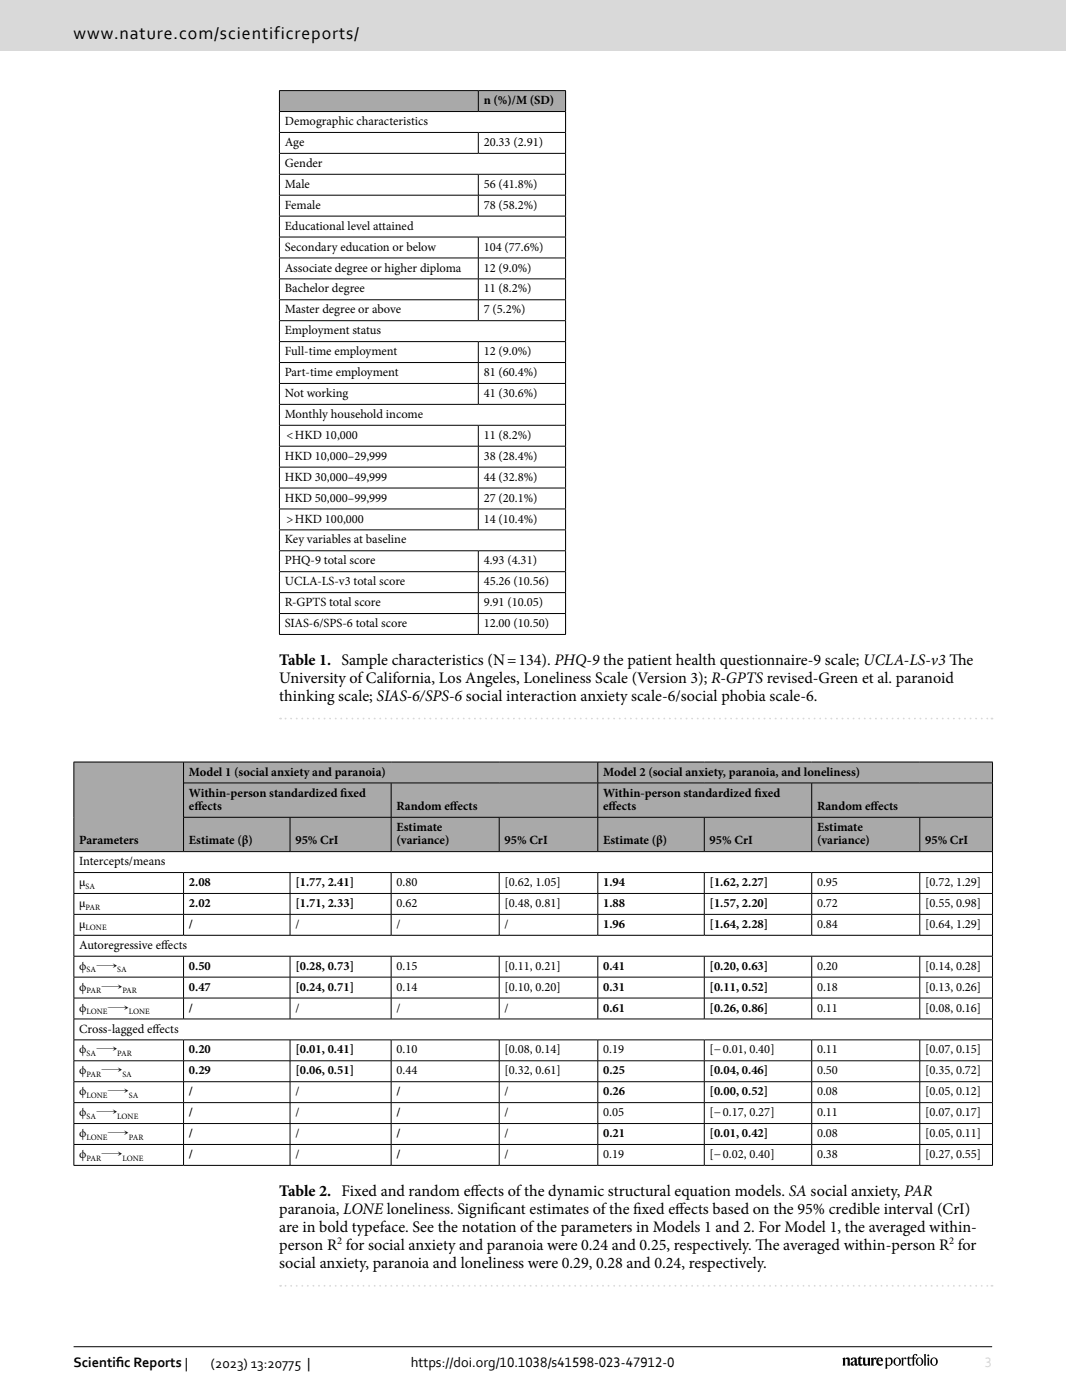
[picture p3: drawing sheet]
<svg xmlns="http://www.w3.org/2000/svg" width="210mm" height="276mm" viewBox="0 0 210 276" stroke-linecap="round" stroke-linejoin="round" font-family="sans-serif">
<defs><g id="words">
<text font-size="3.5" x="14.5" y="7.7">www.nature.com/scientificreports/</text>
<g font-size="3.2">
<text x="55" y="131.1">Table 1.   Sample characteristics (N=134). PHQ-9 the patient health questionnaire-9 scale; UCLA-LS-v3 T</text>
<text x="187" y="131.1">he</text>
<text x="55" y="134.6">University of California, Los Angeles, Loneliness Scale (Version 3); R-GPTS revised-Green et al. paranoid</text>
<text x="55" y="138.1">thinking scale; SIAS-6/SPS-6 social interaction anxiety scale-6/social phobia scale-6.</text>
<text x="55" y="235.9">Table 2.   Fixed and random ef</text>
<text x="55" y="239.4">paranoia, LONE loneliness. Signif</text>
<text x="92.7" y="235.9">fects of the dynamic structural equation models. SA social anxiety, PAR</text>
<text x="96.5" y="239.4">icant estimates of the f</text>
<text x="124.7" y="239.4">ixed ef</text>
<text x="133" y="239.4">fects based on the 95% credible interval (CrI)</text>
<text x="55" y="242.9">are in bold typeface. See the notation of the parameters in Models 1 and 2. For Model 1, the averaged within-</text>
<text x="55" y="246.4">person R for social anxiety and paranoia were 0.24 and 0.25, respectively. T</text>
<text x="55" y="250">social anxiety, paranoia and loneliness were 0.29, 0.28 and 0.24, respectively.</text>
<text x="148.8" y="246.4">he averaged within-person R for</text>
</g>
<g font-size="2.8">
<text x="14.5" y="269.5">Scientif</text>
<text x="22.9" y="269.5">ic Reports |</text>
<text x="41.5" y="269.6">(2023) 13:20775 |</text>
<text x="80.9" y="269.5">https://doi.org/10.1038/s41598-023-47912-0</text>
</g>
<text font-size="2.8" fill="#cddde4" x="194" y="269.5">3</text>
<g font-size="2.5">
<text x="95.3" y="20.5">n (%)/M (SD)</text>
<text x="56.1" y="24.7">Demographic characteristics</text>
<text x="56.1" y="28.8">Age</text>
<text x="95.3" y="28.8">20.33 (2.91)</text>
<text x="56.1" y="32.9">Gender</text>
<text x="56.1" y="37">Male</text>
<text x="56.1" y="41.2">Female</text>
<text x="95.3" y="37">56 (41.8%)</text>
<text x="95.3" y="41.2">78 (58.2%)</text>
<text x="56.1" y="45.3">Educational level attained</text>
<text x="56.1" y="49.4">Secondary education or below</text>
<text x="56.1" y="53.5">Associate degree or higher diploma</text>
<text x="95.3" y="49.4">104 (77.6%)</text>
<text x="95.3" y="53.5">12 (9.0%)</text>
<text x="56.1" y="57.7">Bachelor degree</text>
<text x="95.3" y="57.7">11 (8.2%)</text>
<text x="56.1" y="61.8">Master degree or above</text>
<text x="56.1" y="65.9">Employment status</text>
<text x="95.3" y="61.8">7 (5.2%)</text>
<text x="56.1" y="70">Full-time employment</text>
<text x="95.3" y="70">12 (9.0%)</text>
<text x="56.1" y="74.2">Part-time employment</text>
<text x="95.3" y="74.2">81 (60.4%)</text>
<text x="56.1" y="78.3">Not working</text>
<text x="56.1" y="82.4">Monthly household income</text>
<text x="95.3" y="78.3">41 (30.6%)</text>
<text x="56.4" y="86.5">&lt;HKD 10,000</text>
<text x="95.3" y="86.5">11 (8.2%)</text>
<text x="56.1" y="90.6">HKD 10,000–29,999</text>
<text x="56.1" y="94.8">HKD 30,000–49,999</text>
<text x="95.3" y="90.6">38 (28.4%)</text>
<text x="95.3" y="94.8">44 (32.8%)</text>
<text x="56.1" y="98.9">HKD 50,000–99,999</text>
<text x="95.3" y="98.9">27 (20.1%)</text>
<text x="56.1" y="107.1">Key variables at baseline</text>
<text x="56.4" y="103">&gt;HKD 100,000</text>
<text x="95.3" y="103">14 (10.4%)</text>
<text x="56.1" y="111.3">PHQ-9 total score</text>
<text x="95.3" y="111.3">4.93 (4.31)</text>
<text x="56.1" y="115.4">UCLA-LS-v3 total score</text>
<text x="56.1" y="119.5">R-GPTS total score</text>
<text x="95.3" y="115.4">45.26 (10.56)</text>
<text x="95.3" y="119.5">9.91 (10.05)</text>
<text x="56.1" y="123.6">SIAS-6/SPS-6 total score</text>
<text x="95.3" y="123.6">12.00 (10.50)</text>
<text x="37.2" y="152.9">Model 1 (social anxiety and paranoia)</text>
<text x="118.8" y="152.9">Model 2 (social anxiety, paranoia, and loneliness)</text>
<text x="37.2" y="157">Within-person standardized f</text>
<text x="37.2" y="159.7">ef</text>
<text x="38.3" y="159.7">fects</text>
<text x="67" y="157">ixed</text>
<text x="78.1" y="159.7">Random ef</text>
<text x="88.6" y="159.7">fects</text>
<text x="118.8" y="157">Within-person standardized f</text>
<text x="118.8" y="159.7">ef</text>
<text x="119.9" y="159.7">fects</text>
<text x="148.6" y="157">ixed</text>
<text x="161" y="159.7">Random ef</text>
<text x="171.5" y="159.7">fects</text>
<text x="15.6" y="166.4">Parameters</text>
<text x="37.2" y="166.4">Estimate (β)</text>
<text x="58.2" y="166.4">95% CrI</text>
<text x="78.1" y="163.8">Estimate</text>
<text x="78.1" y="166.4">(variance)</text>
<text x="99.4" y="166.4">95% CrI</text>
<text x="118.8" y="166.4">Estimate (β)</text>
<text x="139.8" y="166.4">95% CrI</text>
<text x="161" y="163.8">Estimate</text>
<text x="161" y="166.4">(variance)</text>
<text x="182.3" y="166.4">95% CrI</text>
<text x="15.6" y="170.6">Intercepts/means</text>
<text x="15.6" y="174.7">μ</text>
<text x="15.6" y="178.8">μ</text>
<text x="37.2" y="174.7">2.08</text>
<text x="37.2" y="178.8">2.02</text>
<text x="58.2" y="174.7">[1.77, 2.41]</text>
<text x="58.2" y="178.8">[1.71, 2.33]</text>
<text x="78.1" y="174.7">0.80</text>
<text x="78.1" y="178.8">0.62</text>
<text x="99.4" y="174.7">[0.62, 1.05]</text>
<text x="99.4" y="178.8">[0.48, 0.81]</text>
<text x="118.8" y="174.7">1.94</text>
<text x="118.8" y="178.8">1.88</text>
<text x="139.8" y="174.7">[1.62, 2.27]</text>
<text x="139.8" y="178.8">[1.57, 2.20]</text>
<text x="161" y="174.7">0.95</text>
<text x="161" y="178.8">0.72</text>
<text x="182.3" y="174.7">[0.72, 1.29]</text>
<text x="182.3" y="178.8">[0.55, 0.98]</text>
<text x="15.6" y="182.9">μ</text>
<text x="37.2" y="182.9">/</text>
<text x="58.2" y="182.9">/</text>
<text x="78.1" y="182.9">/</text>
<text x="99.4" y="182.9">/</text>
<text x="118.8" y="182.9">1.96</text>
<text x="139.8" y="182.9">[1.64, 2.28]</text>
<text x="161" y="182.9">0.84</text>
<text x="182.3" y="182.9">[0.64, 1.29]</text>
<text x="15.6" y="187.1">Autoregressive ef</text>
<text x="15.6" y="191.2">ϕ</text>
<text x="18.9" y="191.2">⟶</text>
<text x="31.7" y="187.1">fects</text>
<text x="37.2" y="191.2">0.50</text>
<text x="58.2" y="191.2">[0.28, 0.73]</text>
<text x="78.1" y="191.2">0.15</text>
<text x="99.4" y="191.2">[0.11, 0.21]</text>
<text x="118.8" y="191.2">0.41</text>
<text x="139.8" y="191.2">[0.20, 0.63]</text>
<text x="161" y="191.2">0.20</text>
<text x="182.3" y="191.2">[0.14, 0.28]</text>
<text x="15.6" y="195.3">ϕ</text>
<text x="19.9" y="195.3">⟶</text>
<text x="37.2" y="195.3">0.47</text>
<text x="58.2" y="195.3">[0.24, 0.71]</text>
<text x="78.1" y="195.3">0.14</text>
<text x="99.4" y="195.3">[0.10, 0.20]</text>
<text x="118.8" y="195.3">0.31</text>
<text x="139.8" y="195.3">[0.11, 0.52]</text>
<text x="161" y="195.3">0.18</text>
<text x="182.3" y="195.3">[0.13, 0.26]</text>
<text x="15.6" y="199.4">ϕ</text>
<text x="15.6" y="203.6">Cross-lagged ef</text>
<text x="21.2" y="199.4">⟶</text>
<text x="30.1" y="203.6">fects</text>
<text x="37.2" y="199.4">/</text>
<text x="58.2" y="199.4">/</text>
<text x="78.1" y="199.4">/</text>
<text x="99.4" y="199.4">/</text>
<text x="118.8" y="199.4">0.61</text>
<text x="139.8" y="199.4">[0.26, 0.86]</text>
<text x="161" y="199.4">0.11</text>
<text x="182.3" y="199.4">[0.08, 0.16]</text>
<text x="15.6" y="207.7">ϕ</text>
<text x="18.9" y="207.7">⟶</text>
<text x="37.2" y="207.7">0.20</text>
<text x="58.2" y="207.7">[0.01, 0.41]</text>
<text x="78.1" y="207.7">0.10</text>
<text x="99.4" y="207.7">[0.08, 0.14]</text>
<text x="118.8" y="207.7">0.19</text>
<text x="139.8" y="207.7">[−0.01, 0.40]</text>
<text x="161" y="207.7">0.11</text>
<text x="182.3" y="207.7">[0.07, 0.15]</text>
<text x="15.6" y="211.8">ϕ</text>
<text x="15.6" y="215.9">ϕ</text>
<text x="19.9" y="211.8">⟶</text>
<text x="21.2" y="215.9">⟶</text>
<text x="37.2" y="211.8">0.29</text>
<text x="37.2" y="215.9">/</text>
<text x="58.2" y="211.8">[0.06, 0.51]</text>
<text x="58.2" y="215.9">/</text>
<text x="78.1" y="211.8">0.44</text>
<text x="78.1" y="215.9">/</text>
<text x="99.4" y="211.8">[0.32, 0.61]</text>
<text x="99.4" y="215.9">/</text>
<text x="118.8" y="211.8">0.25</text>
<text x="118.8" y="215.9">0.26</text>
<text x="139.8" y="211.8">[0.04, 0.46]</text>
<text x="139.8" y="215.9">[0.00, 0.52]</text>
<text x="161" y="211.8">0.50</text>
<text x="161" y="215.9">0.08</text>
<text x="182.3" y="211.8">[0.35, 0.72]</text>
<text x="182.3" y="215.9">[0.05, 0.12]</text>
<text x="15.6" y="220.1">ϕ</text>
<text x="18.9" y="220.1">⟶</text>
<text x="37.2" y="220.1">/</text>
<text x="58.2" y="220.1">/</text>
<text x="78.1" y="220.1">/</text>
<text x="99.4" y="220.1">/</text>
<text x="118.8" y="220.1">0.05</text>
<text x="139.8" y="220.1">[−0.17, 0.27]</text>
<text x="161" y="220.1">0.11</text>
<text x="182.3" y="220.1">[0.07, 0.17]</text>
<text x="15.6" y="224.2">ϕ</text>
<text x="21.2" y="224.2">⟶</text>
<text x="37.2" y="224.2">/</text>
<text x="58.2" y="224.2">/</text>
<text x="78.1" y="224.2">/</text>
<text x="99.4" y="224.2">/</text>
<text x="118.8" y="224.2">0.21</text>
<text x="139.8" y="224.2">[0.01, 0.42]</text>
<text x="161" y="224.2">0.08</text>
<text x="182.3" y="224.2">[0.05, 0.11]</text>
<text x="15.6" y="228.3">ϕ</text>
<text x="19.9" y="228.3">⟶</text>
<text x="37.2" y="228.3">/</text>
<text x="58.2" y="228.3">/</text>
<text x="78.1" y="228.3">/</text>
<text x="99.4" y="228.3">/</text>
<text x="118.8" y="228.3">0.19</text>
<text x="139.8" y="228.3">[−0.02, 0.40]</text>
<text x="161" y="228.3">0.38</text>
<text x="182.3" y="228.3">[0.27, 0.55]</text>
</g>
<g font-size="2.1">
<text x="66.4" y="245.3">2</text>
<text x="187" y="245.3">2</text>
</g>
<g font-size="1.6">
<text x="16.9" y="175.2">SA</text>
<text x="16.9" y="179.3">PAR</text>
<text x="16.9" y="183.4">LONE</text>
<text x="17" y="191.7">SA</text>
<text x="23.1" y="191.7">SA</text>
<text x="17" y="195.8">PAR</text>
<text x="24.1" y="195.8">PAR</text>
<text x="17" y="199.9">LONE</text>
<text x="25.4" y="199.9">LONE</text>
<text x="17" y="208.2">SA</text>
<text x="23.1" y="208.2">PAR</text>
<text x="17" y="212.3">PAR</text>
<text x="24.1" y="212.3">SA</text>
<text x="17" y="216.4">LONE</text>
<text x="17" y="220.5">SA</text>
<text x="23.1" y="220.5">LONE</text>
<text x="25.4" y="216.4">SA</text>
<text x="17" y="224.7">LONE</text>
<text x="25.4" y="224.7">PAR</text>
<text x="17" y="228.8">PAR</text>
<text x="24.1" y="228.8">LONE</text>
</g>
</g></defs>
<path d="M0 0h210v10h-210z" fill="#cddde4"/>
<path d="M14.5 265.5h180.9" fill="none" stroke="#000" stroke-width=".2"/>
<g fill="#000">
<path d="M166 267.8l.5-.2v.4a.47 .47 0 0 1 .5-.4 .47 .47 0 0 1 .4 .5l.1 1.1h-.6l.1-1.1a.28 .28 0 0 0-.5-.1v1.2h-.5l.1-1.1zM169.5 267.3v.3h.4v.3h-.4v.8l.1 .2h.4l-.2 .3a.47 .47 0 0 1-.4 0 .47 .47 0 0 1-.3-.4v-.9h-.2zM170 267.7l.4-.1v1.1l.3 .3 .3-.1-.1-1.2 .5-.1 .1 1.6h-.5v-.3a.48 .48 0 0 1-.6 .3 .48 .48 0 0 1-.4-.5zM171.5 267.8l.5-.2 .1 .4 .2-.4 .3 .1v.3l-.3-.1-.2 .2v1.1h-.5l.1-1.1zM177.6 267.7l.3-.1v.4l.5-.4 .1 .1v.2a.36 .36 0 0 0-.6 .3l.1 1h-.4zM179.1 267.3v.3h.7a.53 .53 0 0 1 .2-.6 .53 .53 0 0 1 .7 .2l-.1 .1-.3-.2-.2 .1v.4h.4l-.1 .2h-.3v1.4h-.4l.1-1.4h-.7l.1 1.2 .4 .1a.42 .42 0 0 1-.7 0l-.1-1.3h-.2zM182 267l.4-.1v2.3h-.4z"/>
<path d="M167.7 267.8a.66 .66 0 0 1 1.1 .3v.7l.2 .2-.3 .3-.3-.3a.4 .4 0 0 1-.7 .2 .4 .4 0 0 1 .1-.7l.4-.2 .2-.2-.3-.3-.2 .3h-.2zM168 268.6v.4h.3l.1-.7z"/>
<path d="M172.8 267.8a.64 .64 0 0 1 .8-.2 .64 .64 0 0 1 .4 .8h-1l.1 .3a.54 .54 0 0 0 .9 .1 .73 .73 0 0 1-1.1 .4 .73 .73 0 0 1-.2-1.1zM173.2 267.8l-.2 .4h.6l-.1-.4z"/>
<path d="M174.8 268v1a.44 .44 0 0 0 .4 .1 .44 .44 0 0 0 .3-.4 .6 .6 0 0 0-.4-.9zM174.4 267.7l.4-.1v.3a.59 .59 0 0 1 .7-.3 .59 .59 0 0 1 .4 .8 .79 .79 0 0 1-1.1 .8v.6h-.4z"/>
<path d="M176.5 267.8a.78 .78 0 0 0 .3 1.3l.2-.1a.78 .78 0 0 0-.3-1.2zM175.9 268.5a.8 .8 0 0 1 1.6 0 .8 .8 0 0 1-1.6 0z"/>
<path d="M180.9 267.8a.78 .78 0 0 0 .3 1.3l.2-.1a.78 .78 0 0 0-.3-1.2zM180.3 268.5a.8 .8 0 0 1 1.6 0 .8 .8 0 0 1-1.6 0z"/>
<path d="M182.7 267.2a.2 .2 0 0 1 .4 0 .2 .2 0 0 1-.4 0zM182.7 267.7l.3-.1 .1 1.6h-.4z"/>
<path d="M183.8 267.8a.78 .78 0 0 0 .2 1.3l.2-.1a.78 .78 0 0 0-.2-1.2zM183.2 268.5a.78 .78 0 0 1 1.5 0 .78 .78 0 0 1-1.5 0z"/>
</g>
<path d="M56.2 141.7h138.6" fill="none" stroke="#cddde4" stroke-width=".35" stroke-dasharray="0 1.1"/>
<path d="M55 141.7a.2 .2 0 0 1 .4 0 .2 .2 0 0 1-.4 0zM195.1 141.7a.2 .2 0 0 1 .4 0 .2 .2 0 0 1-.4 0z" fill="#cddde4"/>
<path d="M55 17.9h39.2v4.1h-39.2zM94.2 17.9h17.2v4.1h-17.2z" fill="#a7a9ac"/>
<g fill="none" stroke="#000" stroke-width=".2">
<path d="M55 17.9h56.5M55.1 17.9v4M94.2 17.9v4M111.4 17.9v4M55 22h56.5M55 26.1h56.5M55 30.2h56.5M55 34.4h56.5M55 38.5h56.5M55.1 22v4.1M55.1 26.2v4M55.1 30.3v4"/>
<path d="M55.1 34.4v4M55.1 38.5v4.1M94.2 26.2v4M94.2 34.4v4M94.2 38.5v4.1M111.4 22v4.1M111.4 26.2v4M111.4 30.3v4M111.4 34.4v4M111.4 38.5v4.1M55 42.6h56.5M55 46.7h56.5"/>
<path d="M55 50.9h56.5M55 55h56.5M55 59.1h56.5M55.1 42.7v4M55.1 46.8v4M55.1 50.9v4M55.1 55v4.1M55.1 59.2v4M94.2 46.8v4M94.2 50.9v4M94.2 55v4.1M94.2 59.2v4"/>
<path d="M111.4 42.7v4M111.4 46.8v4M111.4 50.9v4M111.4 55v4.1M111.4 59.2v4M55 63.2h56.5M55 67.3h56.5M55 71.5h56.5M55 75.6h56.5M55 79.7h56.5M55.1 63.3v4M55.1 67.4v4"/>
<path d="M55.1 71.5v4M55.1 75.6v4.1M55.1 79.8v4M94.2 67.4v4M94.2 71.5v4M94.2 75.6v4.1M111.4 63.3v4M111.4 67.4v4M111.4 71.5v4M111.4 75.6v4.1M111.4 79.8v4M55 83.8h56.5"/>
<path d="M55 88h56.5M55 92.1h56.5M55 96.2h56.5M55.1 83.9v4M55.1 88v4M55.1 92.1v4.1M55.1 96.3v4M94.2 83.9v4M94.2 88v4M94.2 92.1v4.1M94.2 96.3v4M111.4 83.9v4"/>
<path d="M111.4 88v4M111.4 92.1v4.1M111.4 96.3v4M55 100.3h56.5M55 104.5h56.5M55 108.6h56.5M55 112.7h56.5M55 116.8h56.5M55.1 100.4v4M55.1 104.5v4M55.1 108.6v4.1M55.1 112.8v4"/>
<path d="M55.1 116.9v4M94.2 100.4v4M94.2 108.6v4.1M94.2 112.8v4M94.2 116.9v4M111.4 100.4v4M111.4 104.5v4M111.4 108.6v4.1M111.4 112.8v4M111.4 116.9v4M55 121h56.5M55 125.1h56.5"/>
<path d="M55.1 121v4M94.2 121v4M111.4 121v4"/>
</g>
<path d="M56.2 253.5h138.6" fill="none" stroke="#cddde4" stroke-width=".35" stroke-dasharray="0 1.1"/>
<path d="M55 253.5a.2 .2 0 0 1 .4 0 .2 .2 0 0 1-.4 0zM195.1 253.5a.2 .2 0 0 1 .4 0 .2 .2 0 0 1-.4 0z" fill="#cddde4"/>
<path d="M14.5 150.2h21.7v17.7h-21.7zM36.2 150.2h81.6v4.2h-81.6zM117.8 150.2h77.7v4.2h-77.7zM36.2 154.4h40.9v6.7h-40.9zM77.1 154.4h40.7v6.7h-40.7zM117.8 154.4h42.1v6.7h-42.1zM159.9 154.4h35.6v6.7h-35.6zM36.2 161.1h20.9v6.8h-20.9zM57.1 161.1h20v6.8h-20zM77.1 161.1h21.2v6.8h-21.2zM98.3 161.1h19.5v6.8h-19.5zM117.8 161.1h20.9v6.8h-20.9zM138.7 161.1h21.2v6.8h-21.2zM159.9 161.1h21.3v6.8h-21.3zM181.2 161.1h14.3v6.8h-14.3z" fill="#a7a9ac"/>
<g fill="none" stroke="#000" stroke-width=".2">
<path d="M14.5 150.2h181.1M14.5 150.3v17.5M36.2 150.3v17.5M36.2 154.4h159.4M77.1 154.4v6.7M117.8 150.3v4M117.8 154.4v6.7M159.9 154.4v6.7M195.5 150.3v4M195.5 154.4v6.7M14.5 167.9h181.1M14.5 172h181.1"/>
<path d="M14.5 176.1h181.1M14.5 167.9v4.1M14.5 172.1v4M14.5 176.2v4M36.2 172.1v4M36.2 176.2v4M36.2 161.1h159.4M57.1 161.2v6.6M57.1 172.1v4M57.1 176.2v4M77.1 161.2v6.6M77.1 172.1v4"/>
<path d="M77.1 176.2v4M98.3 161.2v6.6M98.3 172.1v4M98.3 176.2v4M117.8 161.2v6.6M117.8 172.1v4M117.8 176.2v4M138.7 161.2v6.6M138.7 172.1v4M138.7 176.2v4M159.9 161.2v6.6M159.9 172.1v4"/>
<path d="M159.9 176.2v4M181.2 161.2v6.6M181.2 172.1v4M181.2 176.2v4M195.5 161.2v6.6M195.5 167.9v4.1M195.5 172.1v4M195.5 176.2v4M14.5 180.3h181.1M14.5 184.4h181.1M14.5 188.5h181.1M14.5 192.6h181.1"/>
<path d="M14.5 196.8h181.1M14.5 180.3v4M14.5 184.4v4.1M14.5 188.6v4M14.5 192.7v4M14.5 196.8v4M36.2 180.3v4M36.2 188.6v4M36.2 192.7v4M36.2 196.8v4M57.1 180.3v4M57.1 188.6v4"/>
<path d="M57.1 192.7v4M57.1 196.8v4M77.1 180.3v4M77.1 188.6v4M77.1 192.7v4M77.1 196.8v4M98.3 180.3v4M98.3 188.6v4M98.3 192.7v4M98.3 196.8v4M117.8 180.3v4M117.8 188.6v4"/>
<path d="M117.8 192.7v4M117.8 196.8v4M138.7 180.3v4M138.7 188.6v4M138.7 192.7v4M138.7 196.8v4M159.9 180.3v4M159.9 188.6v4M159.9 192.7v4M159.9 196.8v4M181.2 180.3v4M181.2 188.6v4"/>
<path d="M181.2 192.7v4M181.2 196.8v4M195.5 180.3v4M195.5 184.4v4.1M195.5 188.6v4M195.5 192.7v4M195.5 196.8v4M14.5 200.9h181.1M14.5 205h181.1M14.5 209.1h181.1M14.5 213.3h181.1M14.5 217.4h181.1"/>
<path d="M14.5 200.9v4.1M14.5 205.1v4M14.5 209.2v4M14.5 213.3v4M14.5 217.4v4M36.2 205.1v4M36.2 209.2v4M36.2 213.3v4M36.2 217.4v4M57.1 205.1v4M57.1 209.2v4M57.1 213.3v4"/>
<path d="M57.1 217.4v4M77.1 205.1v4M77.1 209.2v4M77.1 213.3v4M77.1 217.4v4M98.3 205.1v4M98.3 209.2v4M98.3 213.3v4M98.3 217.4v4M117.8 205.1v4M117.8 209.2v4M117.8 213.3v4"/>
<path d="M117.8 217.4v4M138.7 205.1v4M138.7 209.2v4M138.7 213.3v4M138.7 217.4v4M159.9 205.1v4M159.9 209.2v4M159.9 213.3v4M159.9 217.4v4M181.2 205.1v4M181.2 209.2v4M181.2 213.3v4"/>
<path d="M181.2 217.4v4M195.5 200.9v4.1M195.5 205.1v4M195.5 209.2v4M195.5 213.3v4M195.5 217.4v4M14.5 221.5h181.1M14.5 225.6h181.1M14.5 229.7h181.1M14.5 221.5v4.1M14.5 225.7v4M36.2 221.5v4.1"/>
<path d="M36.2 225.7v4M57.1 221.5v4.1M57.1 225.7v4M77.1 221.5v4.1M77.1 225.7v4M98.3 221.5v4.1M98.3 225.7v4M117.8 221.5v4.1M117.8 225.7v4M138.7 221.5v4.1M138.7 225.7v4M159.9 221.5v4.1"/>
<path d="M159.9 225.7v4M181.2 221.5v4.1M181.2 225.7v4M195.5 221.5v4.1M195.5 225.7v4"/>
</g>
<use href="#words"/>
</svg>
